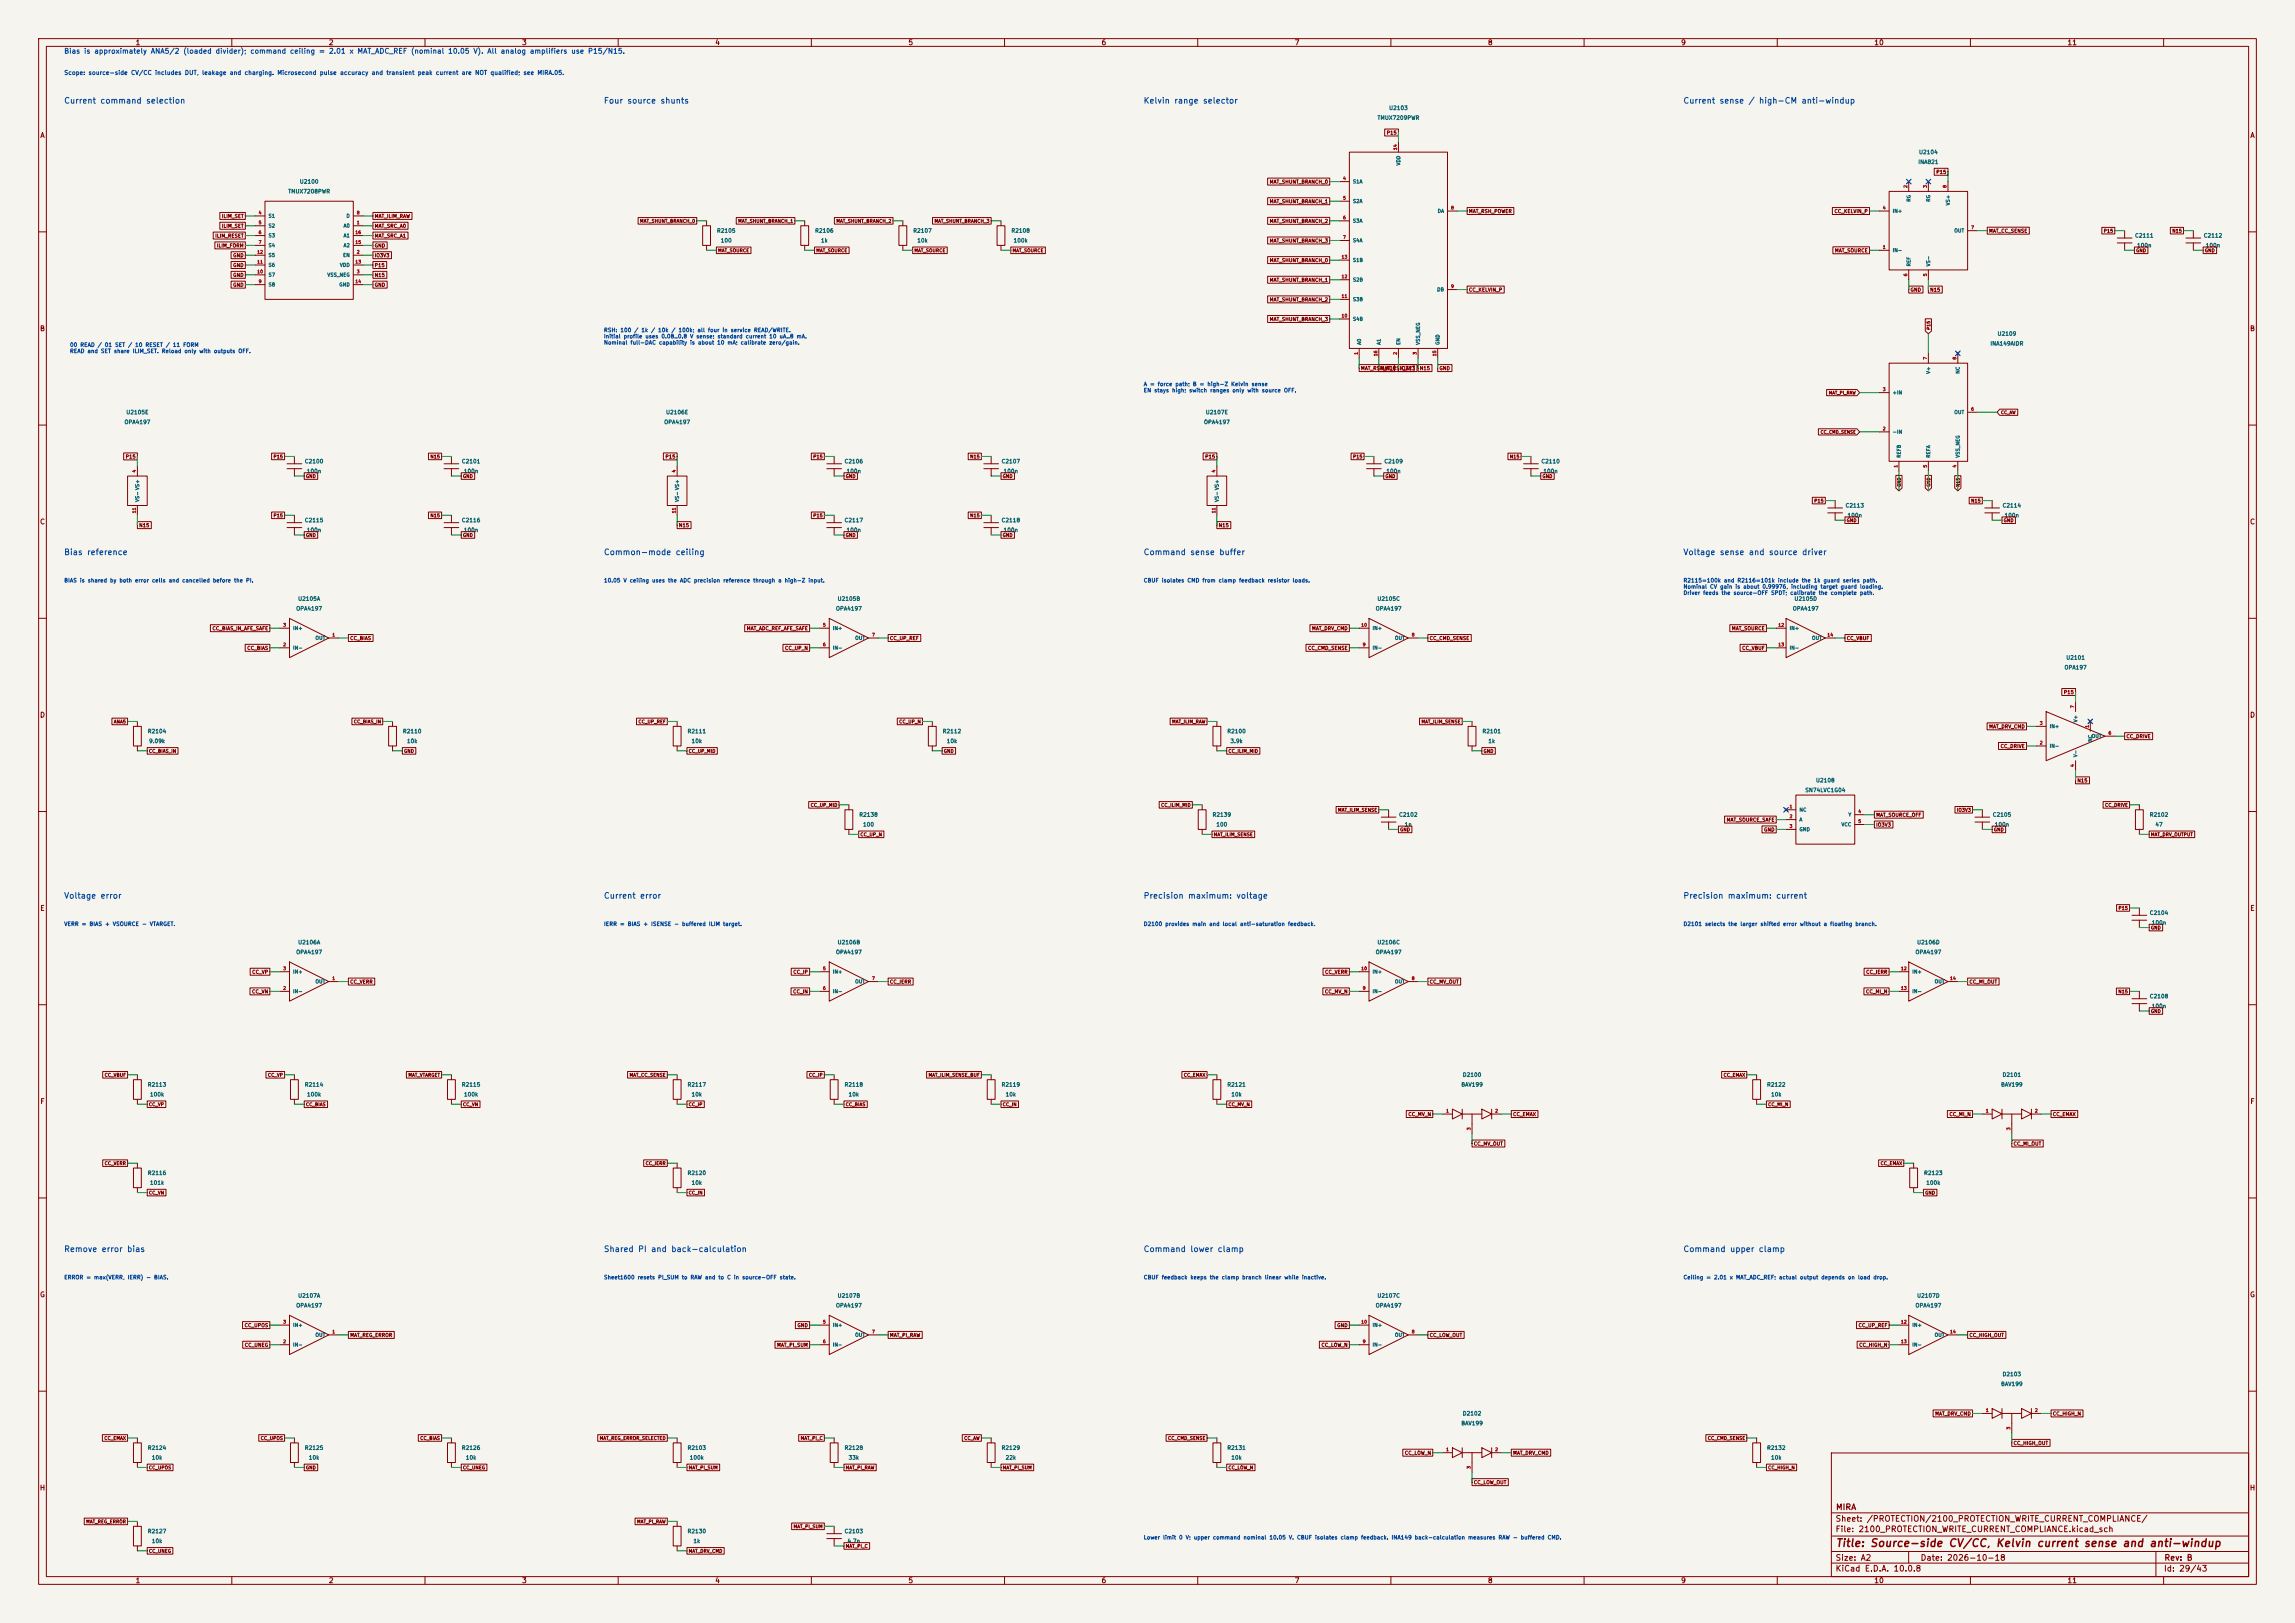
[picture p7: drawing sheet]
<svg xmlns="http://www.w3.org/2000/svg" width="594mm" height="420mm" viewBox="0 0 594 420" stroke-linecap="round" stroke-linejoin="round" font-family="sans-serif">
<defs><g id="words">
<text font-size="2" fill="#840000" x="475" y="400.8">Title: Source-side CV/CC, Kelvin current sense and anti-windup</text>
<g font-size="1.5" fill="#0046a0">
<text x="16.5" y="27.2">Current command selection</text>
<text x="156.2" y="27.2">Four source shunts</text>
<text x="295.9" y="27.2">Kelvin range selector</text>
<text x="435.6" y="27.2">Current sense / high-CM anti-windup</text>
<text x="16.5" y="144">Bias reference</text>
<text x="156.2" y="144">Common-mode ceiling</text>
<text x="295.9" y="144">Command sense buffer</text>
<text x="435.6" y="144">Voltage sense and source driver</text>
<text x="16.5" y="232.9">Voltage error</text>
<text x="156.2" y="232.9">Current error</text>
<text x="295.9" y="232.9">Precision maximum: voltage</text>
<text x="435.6" y="232.9">Precision maximum: current</text>
<text x="16.5" y="324.3">Remove error bias</text>
<text x="156.2" y="324.3">Shared PI and back-calculation</text>
<text x="295.9" y="324.3">Command lower clamp</text>
<text x="435.6" y="324.3">Command upper clamp</text>
</g>
<g font-size="1.5" fill="#840000">
<text x="475" y="394.1">Sheet: /PROTECTION/2100_PROTECTION_WRITE_CURRENT_COMPLIANCE/</text>
<text x="475.1" y="391.1">MIRA</text>
<text x="475" y="396.8">File: 2100_PROTECTION_WRITE_CURRENT_COMPLIANCE.kicad_sch</text>
<text x="475" y="407">KiCad E.D.A. 10.0.8</text>
<text x="475" y="404.2">Size: A2</text>
<text x="497" y="404.2">Date: 2026-10-18</text>
<text x="560" y="407">Id: 29/43</text>
<text x="560.1" y="404.2">Rev: B</text>
</g>
<g font-size="1.3" fill="#840000">
<text x="35" y="12">1</text>
<text x="85" y="12">2</text>
<text x="135" y="12">3</text>
<text x="185" y="12">4</text>
<text x="235" y="12">5</text>
<text x="285" y="12">6</text>
<text x="335" y="12">7</text>
<text x="385" y="12">8</text>
<text x="435" y="12">9</text>
<text x="485" y="12">10</text>
<text x="535" y="12">11</text>
<text x="10.3" y="36">A</text>
<text x="582.3" y="36">A</text>
<text x="10.2" y="86">B</text>
<text x="582.2" y="86">B</text>
<text x="10.2" y="136">C</text>
<text x="582.2" y="136">C</text>
<text x="10.2" y="186">D</text>
<text x="582.2" y="186">D</text>
<text x="10.3" y="236">E</text>
<text x="582.3" y="236">E</text>
<text x="10.3" y="286">F</text>
<text x="582.3" y="286">F</text>
<text x="10.2" y="336">G</text>
<text x="582.2" y="336">G</text>
<text x="10.2" y="386">H</text>
<text x="582.2" y="386">H</text>
<text x="35" y="410">1</text>
<text x="85" y="410">2</text>
<text x="135" y="410">3</text>
<text x="185" y="410">4</text>
<text x="235" y="410">5</text>
<text x="285" y="410">6</text>
<text x="335" y="410">7</text>
<text x="385" y="410">8</text>
<text x="435" y="410">9</text>
<text x="485" y="410">10</text>
<text x="535" y="410">11</text>
</g>
<text font-size="1.3" fill="#0046a0" x="16.5" y="14.2">Bias is approximately ANA5/2 (loaded divider); command ceiling = 2.01 x MAT_ADC_REF (nominal 10.05 V). All analog amplifiers use P15/N15.</text>
<text font-size="1.1" fill="#0046a0" x="16.5" y="19.6">Scope: source-side CV/CC includes DUT, leakage and charging. Microsecond pulse accuracy and transient peak current are NOT qualified; see MIRA.05.</text>
<g font-size="1" fill="#006464">
<text x="359.4" y="28.7">U2103</text>
<text x="356.4" y="31.2">TMUX7209PWR</text>
<text x="496.6" y="40.1">U2104</text>
<text x="77.5" y="47.7">U2100</text>
<text x="496.4" y="42.7">INA821</text>
<text x="74.5" y="50.3">TMUX7208PWR</text>
<text x="185.5" y="60.4">R2105</text>
<text x="186.4" y="63">100</text>
<text x="210.9" y="60.4">R2106</text>
<text x="212.4" y="63">1k</text>
<text x="236.3" y="60.4">R2107</text>
<text x="237.3" y="63">10k</text>
<text x="261.7" y="60.4">R2108</text>
<text x="262.2" y="63">100k</text>
<text x="552.5" y="61.7">C2111</text>
<text x="553" y="64.3">100n</text>
<text x="570.3" y="61.7">C2112</text>
<text x="570.8" y="64.3">100n</text>
<text x="515" y="89.7">INA149AIDR</text>
<text x="516.9" y="87.1">U2109</text>
<text x="32.6" y="107.4">U2105E</text>
<text x="172.3" y="107.4">U2106E</text>
<text x="312" y="107.4">U2107E</text>
<text x="32.1" y="110">OPA4197</text>
<text x="171.8" y="110">OPA4197</text>
<text x="311.5" y="110">OPA4197</text>
<text x="78.8" y="120.1">C2100</text>
<text x="79.3" y="122.7">100n</text>
<text x="119.4" y="120.1">C2101</text>
<text x="119.9" y="122.7">100n</text>
<text x="218.5" y="120.1">C2106</text>
<text x="219" y="122.7">100n</text>
<text x="259.1" y="120.1">C2107</text>
<text x="259.6" y="122.7">100n</text>
<text x="358.2" y="120.1">C2109</text>
<text x="358.7" y="122.7">100n</text>
<text x="398.8" y="120.1">C2110</text>
<text x="399.3" y="122.7">100n</text>
<text x="477.6" y="131.6">C2113</text>
<text x="518.2" y="131.6">C2114</text>
<text x="78.8" y="135.4">C2115</text>
<text x="79.3" y="137.9">100n</text>
<text x="119.4" y="135.4">C2116</text>
<text x="119.9" y="137.9">100n</text>
<text x="218.5" y="135.4">C2117</text>
<text x="219" y="137.9">100n</text>
<text x="259.1" y="135.4">C2118</text>
<text x="259.6" y="137.9">100n</text>
<text x="478.1" y="134.1">100n</text>
<text x="518.7" y="134.1">100n</text>
<text x="77.1" y="155.7">U2105A</text>
<text x="216.7" y="155.7">U2105B</text>
<text x="356.4" y="155.7">U2105C</text>
<text x="464.3" y="155.7">U2105D</text>
<text x="76.6" y="158.2">OPA4197</text>
<text x="216.3" y="158.2">OPA4197</text>
<text x="356" y="158.2">OPA4197</text>
<text x="463.9" y="158.2">OPA4197</text>
<text x="534.2" y="173.5">OPA197</text>
<text x="534.7" y="170.9">U2101</text>
<text x="38.1" y="190">R2104</text>
<text x="104.2" y="190">R2110</text>
<text x="177.8" y="190">R2111</text>
<text x="243.9" y="190">R2112</text>
<text x="317.5" y="190">R2100</text>
<text x="383.6" y="190">R2101</text>
<text x="38.5" y="192.5">9.09k</text>
<text x="105.2" y="192.5">10k</text>
<text x="178.9" y="192.5">10k</text>
<text x="244.9" y="192.5">10k</text>
<text x="318.3" y="192.5">3.9k</text>
<text x="385.1" y="192.5">1k</text>
<text x="469.9" y="202.7">U2108</text>
<text x="467.1" y="205.2">SN74LVC1G04</text>
<text x="222.3" y="211.6">R2138</text>
<text x="223.3" y="214.1">100</text>
<text x="313.7" y="211.6">R2139</text>
<text x="314.7" y="214.1">100</text>
<text x="362" y="211.6">C2102</text>
<text x="363.5" y="214.1">1n</text>
<text x="515.7" y="211.6">C2105</text>
<text x="516.2" y="214.1">100n</text>
<text x="556.3" y="211.6">R2102</text>
<text x="557.7" y="214.1">47</text>
<text x="556.3" y="237">C2104</text>
<text x="556.8" y="239.5">100n</text>
<text x="77.1" y="244.6">U2106A</text>
<text x="216.7" y="244.6">U2106B</text>
<text x="356.4" y="244.6">U2106C</text>
<text x="496.1" y="244.6">U2106D</text>
<text x="76.6" y="247.1">OPA4197</text>
<text x="216.3" y="247.1">OPA4197</text>
<text x="356" y="247.1">OPA4197</text>
<text x="495.7" y="247.1">OPA4197</text>
<text x="556.3" y="258.6">C2108</text>
<text x="556.8" y="261.1">100n</text>
<text x="38.1" y="281.4">R2113</text>
<text x="78.8" y="281.4">R2114</text>
<text x="119.4" y="281.4">R2115</text>
<text x="177.8" y="281.4">R2117</text>
<text x="218.5" y="281.4">R2118</text>
<text x="259.1" y="281.4">R2119</text>
<text x="317.5" y="281.4">R2121</text>
<text x="378.1" y="281.4">BAV199</text>
<text x="378.5" y="278.9">D2100</text>
<text x="457.2" y="281.4">R2122</text>
<text x="517.8" y="281.4">BAV199</text>
<text x="518.2" y="278.9">D2101</text>
<text x="38.7" y="284">100k</text>
<text x="79.3" y="284">100k</text>
<text x="120" y="284">100k</text>
<text x="178.9" y="284">10k</text>
<text x="219.5" y="284">10k</text>
<text x="260.2" y="284">10k</text>
<text x="318.6" y="284">10k</text>
<text x="458.3" y="284">10k</text>
<text x="38.1" y="304.3">R2116</text>
<text x="177.8" y="304.3">R2120</text>
<text x="497.9" y="304.3">R2123</text>
<text x="38.7" y="306.8">101k</text>
<text x="178.9" y="306.8">10k</text>
<text x="498.4" y="306.8">100k</text>
<text x="76.6" y="338.6">OPA4197</text>
<text x="77.1" y="336">U2107A</text>
<text x="216.3" y="338.6">OPA4197</text>
<text x="216.7" y="336">U2107B</text>
<text x="356" y="338.6">OPA4197</text>
<text x="356.4" y="336">U2107C</text>
<text x="495.7" y="338.6">OPA4197</text>
<text x="496.1" y="336">U2107D</text>
<text x="517.8" y="358.9">BAV199</text>
<text x="518.2" y="356.4">D2103</text>
<text x="378.1" y="369.1">BAV199</text>
<text x="378.5" y="366.5">D2102</text>
<text x="38.1" y="375.4">R2124</text>
<text x="39.2" y="377.9">10k</text>
<text x="78.8" y="375.4">R2125</text>
<text x="79.8" y="377.9">10k</text>
<text x="119.4" y="375.4">R2126</text>
<text x="120.5" y="377.9">10k</text>
<text x="177.8" y="375.4">R2103</text>
<text x="178.4" y="377.9">100k</text>
<text x="218.5" y="375.4">R2128</text>
<text x="219.5" y="377.9">33k</text>
<text x="259.1" y="375.4">R2129</text>
<text x="260.2" y="377.9">22k</text>
<text x="317.5" y="375.4">R2131</text>
<text x="318.6" y="377.9">10k</text>
<text x="457.2" y="375.4">R2132</text>
<text x="458.3" y="377.9">10k</text>
<text x="38.1" y="397">R2127</text>
<text x="39.2" y="399.5">10k</text>
<text x="177.8" y="397">R2130</text>
<text x="179.4" y="399.5">1k</text>
<text x="218.5" y="397">C2103</text>
<text x="219.2" y="399.5">4.7n</text>
</g>
<g font-size="1" fill="#0046a0">
<text x="18" y="90">00 READ / 01 SET / 10 RESET / 11 FORM</text>
<text x="156.2" y="86.2">RSH: 100 / 1k / 10k / 100k; all four in service READ/WRITE.</text>
<text x="156.2" y="87.8">Initial profile uses 0.08..0.8 V sense; standard current 10 uA..8 mA.</text>
<text x="156.2" y="89.4">Nominal full-DAC capability is about 10 mA; calibrate zero/gain.</text>
<text x="18" y="91.6">READ and SET share ILIM_SET. Reload only with outputs OFF.</text>
<text x="295.9" y="100.2">A = force path; B = high-Z Kelvin sense</text>
<text x="295.9" y="101.8">EN stays high; switch ranges only with source OFF.</text>
<text x="16.5" y="151">BIAS is shared by both error cells and cancelled before the PI.</text>
<text x="156.2" y="151">10.05 V ceiling uses the ADC precision reference through a high-Z input.</text>
<text x="295.9" y="151">CBUF isolates CMD from clamp feedback resistor loads.</text>
<text x="435.6" y="151">R2115=100k and R2116=101k include the 1k guard series path.</text>
<text x="435.6" y="152.6">Nominal CV gain is about 0.99976, including target guard loading.</text>
<text x="435.6" y="154.2">Driver feeds the source-OFF SPDT; calibrate the complete path.</text>
<text x="16.5" y="239.9">VERR = BIAS + VSOURCE - VTARGET.</text>
<text x="156.2" y="239.9">IERR = BIAS + ISENSE - buffered ILIM target.</text>
<text x="295.9" y="239.9">D2100 provides main and local anti-saturation feedback.</text>
<text x="435.6" y="239.9">D2101 selects the larger shifted error without a floating branch.</text>
<text x="16.5" y="331.3">ERROR = max(VERR, IERR) - BIAS.</text>
<text x="156.2" y="331.3">Sheet1600 resets PI_SUM to RAW and to C in source-OFF state.</text>
<text x="295.9" y="331.3">CBUF feedback keeps the clamp branch linear while inactive.</text>
<text x="435.6" y="331.3">Ceiling = 2.01 x MAT_ADC_REF; actual output depends on load drop.</text>
<text x="295.9" y="398.6">Lower limit 0 V; upper command nominal 10.05 V. CBUF isolates clamp feedback. INA149 back-calculation measures RAW - buffered CMD.</text>
</g>
<g font-size=".9" fill="#840000">
<text x="358.8" y="35">P15</text>
<text x="328.5" y="47.7">MAT_SHUNT_BRANCH_0</text>
<text x="501" y="45.2">P15</text>
<text x="328.5" y="52.8">MAT_SHUNT_BRANCH_1</text>
<text x="57.3" y="56.6">ILIM_SET</text>
<text x="57.3" y="59.2">ILIM_SET</text>
<text x="96.9" y="56.6">MAT_ILIM_RAW</text>
<text x="96.9" y="59.2">MAT_SRC_A0</text>
<text x="165.5" y="57.9">MAT_SHUNT_BRANCH_0</text>
<text x="190.9" y="57.9">MAT_SHUNT_BRANCH_1</text>
<text x="216.3" y="57.9">MAT_SHUNT_BRANCH_2</text>
<text x="241.7" y="57.9">MAT_SHUNT_BRANCH_3</text>
<text x="328.5" y="57.9">MAT_SHUNT_BRANCH_2</text>
<text x="380.1" y="55.4">MAT_RSH_POWER</text>
<text x="474.7" y="55.4">CC_KELVIN_P</text>
<text x="55.6" y="61.7">ILIM_RESET</text>
<text x="56" y="64.2">ILIM_FORM</text>
<text x="96.9" y="64.2">GND</text>
<text x="96.9" y="61.7">MAT_SRC_A1</text>
<text x="185.8" y="65.5">MAT_SOURCE</text>
<text x="211.2" y="65.5">MAT_SOURCE</text>
<text x="236.6" y="65.5">MAT_SOURCE</text>
<text x="262" y="65.5">MAT_SOURCE</text>
<text x="328.5" y="63">MAT_SHUNT_BRANCH_3</text>
<text x="474.8" y="65.5">MAT_SOURCE</text>
<text x="514.7" y="60.4">MAT_CC_SENSE</text>
<text x="544.4" y="60.4">P15</text>
<text x="552.8" y="65.5">GND</text>
<text x="562.1" y="60.4">N15</text>
<text x="570.6" y="65.5">GND</text>
<text x="60.2" y="69.3">GND</text>
<text x="60.2" y="71.9">GND</text>
<text x="60.2" y="66.8">GND</text>
<text x="96.9" y="71.9">N15</text>
<text x="96.9" y="69.3">P15</text>
<text x="96.9" y="66.8">IO3V3</text>
<text x="328.5" y="68.1">MAT_SHUNT_BRANCH_0</text>
<text x="60.2" y="74.4">GND</text>
<text x="96.9" y="74.4">GND</text>
<text x="328.5" y="73.1">MAT_SHUNT_BRANCH_1</text>
<text x="380.1" y="75.7">CC_KELVIN_P</text>
<text x="494.4" y="75.7">GND</text>
<text x="499.5" y="75.7">N15</text>
<text x="328.5" y="78.2">MAT_SHUNT_BRANCH_2</text>
<text x="328.5" y="83.3">MAT_SHUNT_BRANCH_3</text>
<text x="352.1" y="96">MAT_RSH_A0</text>
<text x="357.2" y="96">MAT_RSH_A1</text>
<text x="362.3" y="96">IO3V3</text>
<text x="367.4" y="96">N15</text>
<text x="372.5" y="96">GND</text>
<text x="32.4" y="118.9">P15</text>
<text x="70.7" y="118.8">P15</text>
<text x="111.3" y="118.8">N15</text>
<text x="172.1" y="118.9">P15</text>
<text x="210.4" y="118.8">P15</text>
<text x="251" y="118.8">N15</text>
<text x="311.8" y="118.9">P15</text>
<text x="350.1" y="118.8">P15</text>
<text x="390.7" y="118.8">N15</text>
<text x="79.1" y="123.9">GND</text>
<text x="119.7" y="123.9">GND</text>
<text x="218.8" y="123.9">GND</text>
<text x="259.4" y="123.9">GND</text>
<text x="358.5" y="123.9">GND</text>
<text x="399.1" y="123.9">GND</text>
<text x="469.5" y="130.2">P15</text>
<text x="510.1" y="130.2">N15</text>
<text x="35.9" y="136.6">N15</text>
<text x="70.7" y="134.1">P15</text>
<text x="111.3" y="134.1">N15</text>
<text x="175.6" y="136.6">N15</text>
<text x="210.4" y="134.1">P15</text>
<text x="251" y="134.1">N15</text>
<text x="315.3" y="136.6">N15</text>
<text x="477.9" y="135.3">GND</text>
<text x="518.5" y="135.3">GND</text>
<text x="79.1" y="139.1">GND</text>
<text x="119.7" y="139.1">GND</text>
<text x="218.8" y="139.1">GND</text>
<text x="259.4" y="139.1">GND</text>
<text x="54.9" y="163.3">CC_BIAS_IN_AFE_SAFE</text>
<text x="90.5" y="165.8">CC_BIAS</text>
<text x="193.2" y="163.3">MAT_ADC_REF_AFE_SAFE</text>
<text x="230.2" y="165.8">CC_UP_REF</text>
<text x="339.5" y="163.3">MAT_DRV_CMD</text>
<text x="369.9" y="165.8">CC_CMD_SENSE</text>
<text x="448.1" y="163.3">MAT_SOURCE</text>
<text x="477.9" y="165.8">CC_VBUF</text>
<text x="63.9" y="168.4">CC_BIAS</text>
<text x="203.1" y="168.4">CC_UP_N</text>
<text x="338.4" y="168.4">CC_CMD_SENSE</text>
<text x="450.8" y="168.4">CC_VBUF</text>
<text x="534.1" y="179.8">P15</text>
<text x="29.4" y="187.4">ANA5</text>
<text x="91.5" y="187.4">CC_BIAS_IN</text>
<text x="165.1" y="187.4">CC_UP_REF</text>
<text x="232.6" y="187.4">CC_UP_N</text>
<text x="303.3" y="187.4">MAT_ILIM_RAW</text>
<text x="367.8" y="187.4">MAT_ILIM_SENSE</text>
<text x="514.7" y="188.7">MAT_DRV_CMD</text>
<text x="550.3" y="191.2">CC_DRIVE</text>
<text x="38.4" y="195">CC_BIAS_IN</text>
<text x="104.5" y="195">GND</text>
<text x="178.1" y="195">CC_UP_MID</text>
<text x="244.2" y="195">GND</text>
<text x="317.8" y="195">CC_ILIM_MID</text>
<text x="383.9" y="195">GND</text>
<text x="517.7" y="193.8">CC_DRIVE</text>
<text x="537.6" y="202.7">N15</text>
<text x="209.7" y="209">CC_UP_MID</text>
<text x="300.4" y="209">CC_ILIM_MID</text>
<text x="544.7" y="209">CC_DRIVE</text>
<text x="346.2" y="210.3">MAT_ILIM_SENSE</text>
<text x="362.3" y="215.3">GND</text>
<text x="446.8" y="212.8">MAT_SOURCE_SAFE</text>
<text x="456.5" y="215.4">GND</text>
<text x="485.5" y="214.1">IO3V3</text>
<text x="485.5" y="211.6">MAT_SOURCE_OFF</text>
<text x="506.4" y="210.3">IO3V3</text>
<text x="516" y="215.3">GND</text>
<text x="222.6" y="216.6">CC_UP_N</text>
<text x="314" y="216.6">MAT_ILIM_SENSE</text>
<text x="556.6" y="216.6">MAT_DRV_OUTPUT</text>
<text x="548.2" y="235.7">P15</text>
<text x="556.6" y="240.7">GND</text>
<text x="65.1" y="257.3">CC_VN</text>
<text x="65.2" y="252.2">CC_VP</text>
<text x="90.5" y="254.7">CC_VERR</text>
<text x="205.2" y="257.3">CC_IN</text>
<text x="205.2" y="252.2">CC_IP</text>
<text x="230.2" y="254.7">CC_IERR</text>
<text x="342.8" y="257.3">CC_MV_N</text>
<text x="342.9" y="252.2">CC_VERR</text>
<text x="369.9" y="254.7">CC_MV_OUT</text>
<text x="482.9" y="257.3">CC_MI_N</text>
<text x="482.9" y="252.2">CC_IERR</text>
<text x="509.6" y="254.7">CC_MI_OUT</text>
<text x="548.2" y="257.2">N15</text>
<text x="556.6" y="262.3">GND</text>
<text x="27" y="278.8">CC_VBUF</text>
<text x="69.2" y="278.8">CC_VP</text>
<text x="105.6" y="278.8">MAT_VTARGET</text>
<text x="162.8" y="278.8">MAT_CC_SENSE</text>
<text x="209.3" y="278.8">CC_IP</text>
<text x="240.2" y="278.8">MAT_ILIM_SENSE_BUF</text>
<text x="306.3" y="278.8">CC_EMAX</text>
<text x="446" y="278.8">CC_EMAX</text>
<text x="38.4" y="286.5">CC_VP</text>
<text x="79.1" y="286.5">CC_BIAS</text>
<text x="119.7" y="286.5">CC_VN</text>
<text x="178.1" y="286.5">CC_IP</text>
<text x="218.8" y="286.5">CC_BIAS</text>
<text x="259.4" y="286.5">CC_IN</text>
<text x="317.8" y="286.5">CC_MV_N</text>
<text x="457.5" y="286.5">CC_MI_N</text>
<text x="364.4" y="289">CC_MV_N</text>
<text x="391.5" y="289">CC_EMAX</text>
<text x="504.4" y="289">CC_MI_N</text>
<text x="531.2" y="289">CC_EMAX</text>
<text x="381.3" y="296.7">CC_MV_OUT</text>
<text x="521" y="296.7">CC_MI_OUT</text>
<text x="27" y="301.7">CC_VERR</text>
<text x="167" y="301.7">CC_IERR</text>
<text x="486.6" y="301.7">CC_EMAX</text>
<text x="38.4" y="309.3">CC_VN</text>
<text x="178.1" y="309.3">CC_IN</text>
<text x="498.2" y="309.3">GND</text>
<text x="63.2" y="343.6">CC_UPOS</text>
<text x="90.5" y="346.2">MAT_REG_ERROR</text>
<text x="206.3" y="343.6">GND</text>
<text x="230.2" y="346.2">MAT_PI_RAW</text>
<text x="346" y="343.6">GND</text>
<text x="369.9" y="346.2">CC_LOW_OUT</text>
<text x="480.9" y="343.6">CC_UP_REF</text>
<text x="509.6" y="346.2">CC_HIGH_OUT</text>
<text x="63.2" y="348.7">CC_UNEG</text>
<text x="201" y="348.7">MAT_PI_SUM</text>
<text x="341.9" y="348.7">CC_LOW_N</text>
<text x="481.1" y="348.7">CC_HIGH_N</text>
<text x="500.8" y="366.5">MAT_DRV_CMD</text>
<text x="531.2" y="366.5">CC_HIGH_N</text>
<text x="26.9" y="372.8">CC_EMAX</text>
<text x="67.4" y="372.8">CC_UPOS</text>
<text x="108.7" y="372.8">CC_BIAS</text>
<text x="155.1" y="372.8">MAT_REG_ERROR_SELECTED</text>
<text x="207.1" y="372.8">MAT_PI_C</text>
<text x="249.4" y="372.8">CC_AW</text>
<text x="302.2" y="372.8">CC_CMD_SENSE</text>
<text x="363.5" y="376.7">CC_LOW_N</text>
<text x="391.5" y="376.7">MAT_DRV_CMD</text>
<text x="441.9" y="372.8">CC_CMD_SENSE</text>
<text x="521" y="374.1">CC_HIGH_OUT</text>
<text x="38.4" y="380.4">CC_UPOS</text>
<text x="79.1" y="380.4">GND</text>
<text x="119.7" y="380.4">CC_UNEG</text>
<text x="178.1" y="380.4">MAT_PI_SUM</text>
<text x="218.8" y="380.4">MAT_PI_RAW</text>
<text x="259.4" y="380.4">MAT_PI_SUM</text>
<text x="317.8" y="380.4">CC_LOW_N</text>
<text x="457.5" y="380.4">CC_HIGH_N</text>
<text x="381.3" y="384.3">CC_LOW_OUT</text>
<text x="22.2" y="394.4">MAT_REG_ERROR</text>
<text x="164.8" y="394.4">MAT_PI_RAW</text>
<text x="205.3" y="395.7">MAT_PI_SUM</text>
<text x="218.8" y="400.8">MAT_PI_C</text>
<text x="38.4" y="402">CC_UNEG</text>
<text x="178.1" y="402">MAT_DRV_CMD</text>
</g>
<g font-size=".9" fill="#006464">
<text x="350.1" y="47.7">S1A</text>
<text x="362.6" y="42.9" transform="rotate(-90 362.6 42.9)">VDD</text>
<text x="350.1" y="52.8">S2A</text>
<text x="494.7" y="52.3" transform="rotate(-90 494.7 52.3)">RG</text>
<text x="499.8" y="52.3" transform="rotate(-90 499.8 52.3)">RG</text>
<text x="504.9" y="53.3" transform="rotate(-90 504.9 53.3)">VS+</text>
<text x="69.4" y="56.6">S1</text>
<text x="69.4" y="59.1">S2</text>
<text x="88.8" y="59.1">A0</text>
<text x="89.5" y="56.6">D</text>
<text x="350.1" y="57.8">S3A</text>
<text x="372" y="55.3">DA</text>
<text x="489.8" y="55.3">IN+</text>
<text x="69.4" y="61.6">S3</text>
<text x="69.4" y="64.2">S4</text>
<text x="88.8" y="64.2">A2</text>
<text x="88.8" y="61.6">A1</text>
<text x="350.1" y="62.9">S4A</text>
<text x="489.8" y="65.5">IN-</text>
<text x="505.7" y="60.4">OUT</text>
<text x="69.4" y="71.8">S7</text>
<text x="69.4" y="69.3">S6</text>
<text x="69.4" y="66.7">S5</text>
<text x="84.6" y="71.8">VSS_NEG</text>
<text x="87.9" y="69.3">VDD</text>
<text x="88.7" y="66.7">EN</text>
<text x="350.1" y="68">S1B</text>
<text x="494.7" y="69" transform="rotate(-90 494.7 69)">REF</text>
<text x="499.8" y="69" transform="rotate(-90 499.8 69)">VS-</text>
<text x="69.4" y="74.3">S8</text>
<text x="87.7" y="74.3">GND</text>
<text x="350.1" y="73.1">S2B</text>
<text x="371.9" y="75.6">DB</text>
<text x="350.1" y="83.2">S4B</text>
<text x="350.1" y="78.2">S3B</text>
<text x="352.5" y="89.4" transform="rotate(-90 352.5 89.4)">A0</text>
<text x="357.6" y="89.4" transform="rotate(-90 357.6 89.4)">A1</text>
<text x="362.6" y="89.4" transform="rotate(-90 362.6 89.4)">EN</text>
<text x="367.7" y="89.4" transform="rotate(-90 367.7 89.4)">VSS_NEG</text>
<text x="372.8" y="89.4" transform="rotate(-90 372.8 89.4)">GND</text>
<text x="499.8" y="96.9" transform="rotate(-90 499.8 96.9)">V+</text>
<text x="507.4" y="96.8" transform="rotate(-90 507.4 96.8)">NC</text>
<text x="489.8" y="102.3">+IN</text>
<text x="505.7" y="107.4">OUT</text>
<text x="489.8" y="112.4">-IN</text>
<text x="492.2" y="118.6" transform="rotate(-90 492.2 118.6)">REFB</text>
<text x="499.8" y="118.6" transform="rotate(-90 499.8 118.6)">REFA</text>
<text x="507.4" y="118.6" transform="rotate(-90 507.4 118.6)">VSS_NEG</text>
<text x="36.2" y="130" transform="rotate(-90 36.2 130)">VS- VS+</text>
<text x="175.9" y="130" transform="rotate(-90 175.9 130)">VS- VS+</text>
<text x="315.6" y="130" transform="rotate(-90 315.6 130)">VS- VS+</text>
<text x="75.7" y="163.2">IN+</text>
<text x="81.5" y="165.8">OUT</text>
<text x="215.4" y="163.2">IN+</text>
<text x="221.2" y="165.8">OUT</text>
<text x="355.1" y="163.2">IN+</text>
<text x="360.9" y="165.8">OUT</text>
<text x="463.1" y="163.2">IN+</text>
<text x="468.9" y="165.8">OUT</text>
<text x="75.7" y="168.3">IN-</text>
<text x="215.4" y="168.3">IN-</text>
<text x="355.1" y="168.3">IN-</text>
<text x="463.1" y="168.3">IN-</text>
<text x="530.4" y="188.6">IN+</text>
<text x="537.9" y="187" transform="rotate(-90 537.9 187)">V+</text>
<text x="541.3" y="191.2">OUT</text>
<text x="530.4" y="193.7">IN-</text>
<text x="537.9" y="196" transform="rotate(-90 537.9 196)">V-</text>
<text x="541.7" y="192.1" transform="rotate(-90 541.7 192.1)">NC</text>
<text x="465.6" y="210.2">NC</text>
<text x="465.6" y="212.8">A</text>
<text x="465.6" y="215.3">GND</text>
<text x="476.5" y="214">VCC</text>
<text x="478.3" y="211.5">Y</text>
<text x="75.7" y="257.2">IN-</text>
<text x="75.7" y="252.1">IN+</text>
<text x="81.5" y="254.7">OUT</text>
<text x="215.4" y="252.1">IN+</text>
<text x="215.4" y="257.2">IN-</text>
<text x="221.2" y="254.7">OUT</text>
<text x="355.1" y="257.2">IN-</text>
<text x="355.1" y="252.1">IN+</text>
<text x="360.9" y="254.7">OUT</text>
<text x="494.8" y="252.1">IN+</text>
<text x="494.8" y="257.2">IN-</text>
<text x="500.6" y="254.7">OUT</text>
<text x="75.7" y="343.6">IN+</text>
<text x="81.5" y="346.1">OUT</text>
<text x="215.4" y="343.6">IN+</text>
<text x="221.2" y="346.1">OUT</text>
<text x="355.1" y="343.6">IN+</text>
<text x="360.9" y="346.1">OUT</text>
<text x="494.8" y="343.6">IN+</text>
<text x="500.6" y="346.1">OUT</text>
<text x="75.7" y="348.7">IN-</text>
<text x="215.4" y="348.7">IN-</text>
<text x="355.1" y="348.7">IN-</text>
<text x="494.8" y="348.7">IN-</text>
</g>
<g font-size=".8" fill="#a90000">
<text x="361.7" y="38.9" transform="rotate(-90 361.7 38.9)">14</text>
<text x="347.5" y="46.8">4</text>
<text x="347.5" y="51.9">5</text>
<text x="493.8" y="48.7" transform="rotate(-90 493.8 48.7)">2</text>
<text x="498.9" y="48.7" transform="rotate(-90 498.9 48.7)">3</text>
<text x="504" y="48.7" transform="rotate(-90 504 48.7)">8</text>
<text x="66.8" y="55.7">4</text>
<text x="66.8" y="58.2">5</text>
<text x="92.2" y="58.2">1</text>
<text x="92.2" y="55.7">8</text>
<text x="347.5" y="56.9">6</text>
<text x="375.5" y="54.4">8</text>
<text x="487.2" y="54.4">4</text>
<text x="510.1" y="59.5">7</text>
<text x="66.5" y="65.8">12</text>
<text x="66.8" y="60.7">6</text>
<text x="66.8" y="63.3">7</text>
<text x="91.9" y="63.3">15</text>
<text x="91.9" y="60.7">16</text>
<text x="92.2" y="65.8">2</text>
<text x="347.5" y="62">7</text>
<text x="487.2" y="64.6">1</text>
<text x="66.5" y="70.9">10</text>
<text x="66.5" y="68.4">11</text>
<text x="91.9" y="68.4">13</text>
<text x="92.2" y="70.9">3</text>
<text x="347.1" y="67.1">13</text>
<text x="493.8" y="71.6" transform="rotate(-90 493.8 71.6)">6</text>
<text x="498.9" y="71.6" transform="rotate(-90 498.9 71.6)">5</text>
<text x="66.8" y="73.4">9</text>
<text x="91.9" y="73.4">14</text>
<text x="347.1" y="77.3">11</text>
<text x="347.1" y="72.2">12</text>
<text x="375.5" y="74.7">9</text>
<text x="347.1" y="82.3">10</text>
<text x="351.6" y="91.9" transform="rotate(-90 351.6 91.9)">1</text>
<text x="356.7" y="92.3" transform="rotate(-90 356.7 92.3)">16</text>
<text x="361.7" y="91.9" transform="rotate(-90 361.7 91.9)">2</text>
<text x="366.8" y="91.9" transform="rotate(-90 366.8 91.9)">3</text>
<text x="371.9" y="92.3" transform="rotate(-90 371.9 92.3)">15</text>
<text x="498.9" y="93.2" transform="rotate(-90 498.9 93.2)">7</text>
<text x="506.5" y="93.2" transform="rotate(-90 506.5 93.2)">8</text>
<text x="487.2" y="101.4">3</text>
<text x="510.1" y="106.5">6</text>
<text x="487.2" y="111.5">2</text>
<text x="35.3" y="122.4" transform="rotate(-90 35.3 122.4)">4</text>
<text x="175" y="122.4" transform="rotate(-90 175 122.4)">4</text>
<text x="314.7" y="122.4" transform="rotate(-90 314.7 122.4)">4</text>
<text x="491.3" y="121.1" transform="rotate(-90 491.3 121.1)">1</text>
<text x="498.9" y="121.1" transform="rotate(-90 498.9 121.1)">5</text>
<text x="506.5" y="121.1" transform="rotate(-90 506.5 121.1)">4</text>
<text x="35.3" y="132.9" transform="rotate(-90 35.3 132.9)">11</text>
<text x="175" y="132.9" transform="rotate(-90 175 132.9)">11</text>
<text x="314.7" y="132.9" transform="rotate(-90 314.7 132.9)">11</text>
<text x="73.2" y="167.4">2</text>
<text x="73.2" y="162.3">3</text>
<text x="85.9" y="164.9">1</text>
<text x="212.9" y="162.3">5</text>
<text x="212.9" y="167.4">6</text>
<text x="225.6" y="164.9">7</text>
<text x="352.2" y="162.3">10</text>
<text x="352.6" y="167.4">9</text>
<text x="365.3" y="164.9">8</text>
<text x="460.2" y="162.3">12</text>
<text x="460.2" y="167.4">13</text>
<text x="472.9" y="164.9">14</text>
<text x="537" y="183.3" transform="rotate(-90 537 183.3)">7</text>
<text x="527.9" y="187.7">3</text>
<text x="540.8" y="188.4" transform="rotate(-90 540.8 188.4)">1</text>
<text x="545.6" y="190.3">6</text>
<text x="527.9" y="192.8">2</text>
<text x="537" y="198.6" transform="rotate(-90 537 198.6)">4</text>
<text x="463.1" y="209.3">1</text>
<text x="463.1" y="211.9">2</text>
<text x="463.1" y="214.4">3</text>
<text x="480.9" y="210.6">4</text>
<text x="480.9" y="213.1">5</text>
<text x="73.2" y="251.2">3</text>
<text x="212.9" y="251.2">5</text>
<text x="352.2" y="251.2">10</text>
<text x="491.9" y="251.2">12</text>
<text x="73.2" y="256.3">2</text>
<text x="85.9" y="253.8">1</text>
<text x="212.9" y="256.3">6</text>
<text x="225.6" y="253.8">7</text>
<text x="352.6" y="256.3">9</text>
<text x="365.3" y="253.8">8</text>
<text x="491.9" y="256.3">13</text>
<text x="504.6" y="253.8">14</text>
<text x="374.2" y="288.1">1</text>
<text x="380.8" y="292.6" transform="rotate(-90 380.8 292.6)">3</text>
<text x="386.9" y="288.1">2</text>
<text x="513.9" y="288.1">1</text>
<text x="520.5" y="292.6" transform="rotate(-90 520.5 292.6)">3</text>
<text x="526.6" y="288.1">2</text>
<text x="73.2" y="347.8">2</text>
<text x="73.2" y="342.7">3</text>
<text x="85.9" y="345.2">1</text>
<text x="212.9" y="342.7">5</text>
<text x="212.9" y="347.8">6</text>
<text x="225.6" y="345.2">7</text>
<text x="352.2" y="342.7">10</text>
<text x="352.6" y="347.8">9</text>
<text x="365.3" y="345.2">8</text>
<text x="491.9" y="342.7">12</text>
<text x="491.9" y="347.8">13</text>
<text x="504.6" y="345.2">14</text>
<text x="513.9" y="365.5">1</text>
<text x="526.6" y="365.5">2</text>
<text x="520.5" y="370" transform="rotate(-90 520.5 370)">3</text>
<text x="374.2" y="375.7">1</text>
<text x="386.9" y="375.7">2</text>
<text x="380.8" y="380.2" transform="rotate(-90 380.8 380.2)">3</text>
</g>
<g font-size=".8" fill="#840000">
<text x="499.8" y="85.4" transform="rotate(-90 499.8 85.4)">P15</text>
<text x="473.2" y="102.3">MAT_PI_RAW</text>
<text x="517.8" y="107.3">CC_AW</text>
<text x="471.1" y="112.4">CC_CMD_SENSE</text>
<text x="492.2" y="126.1" transform="rotate(-90 492.2 126.1)">GND</text>
<text x="499.8" y="126.1" transform="rotate(-90 499.8 126.1)">GND</text>
<text x="507.4" y="126.1" transform="rotate(-90 507.4 126.1)">N15</text>
</g>
</g></defs>
<path d="M0 0h594v420h-594z" fill="#f5f4ef" stroke="#f5f4ef" stroke-width=".26"/>
<g fill="none" stroke="#840000" stroke-width=".26">
<path d="M10 10h574v400h-574zM12 12h570v396h-570zM60 10v2M110 10v2M160 10v2M210 10v2M260 10v2M310 10v2M360 10v2M410 10v2M460 10v2M510 10v2"/>
<path d="M560 10v2M349.2 39.4h25.4v50.8h-25.4zM358.4 33.4h3.5v1.8h-3.5zM361.9 36.8v2.6M56.9 55h6.6v1.8h-6.6zM56.9 57.5h6.6v1.8h-6.6zM66 58.4h2.6M66 55.9h2.6M68.6 52.1h22.8v25.4h-22.8zM91.4 58.4h2.6M91.4 55.9h2.6M96.5 55h10.1v1.8h-10.1z"/>
<path d="M96.5 57.5h9.1v1.8h-9.1zM165.2 56.3h15.1v1.7h-15.1zM181.9 58.4h2v5.1h-2zM182.9 57.2v1.2M190.6 56.3h15.1v1.7h-15.1zM207.3 58.4h2v5.1h-2zM208.3 57.2v1.2M216 56.3h15.1v1.7h-15.1zM232.7 58.4h2v5.1h-2zM233.7 57.2v1.2M241.4 56.3h15.1v1.7h-15.1zM258.1 58.4h2v5.1h-2z"/>
<path d="M259.1 57.2v1.2M328.1 56.2h16.1v1.9h-16.1zM328.1 51.2h16.1v1.8h-16.1zM328.1 46.1h16.1v1.8h-16.1zM346.7 47h2.5M346.7 52.1h2.5M346.7 57.2h2.5M374.6 54.6h2.6M379.7 53.7h12.1v1.8h-12.1zM474.3 53.7h9.6v1.8h-9.6zM486.4 54.6h2.5M488.9 49.5h20.4v20.4h-20.4z"/>
<path d="M494 47v2.5M499.1 47v2.5M500.6 43.5h3.6v1.9h-3.6zM504.2 47v2.5M509.3 59.7h2.5M514.3 58.8h10.9v1.8h-10.9zM544 58.8h3.4v1.7h-3.4zM549.9 59.7v1.9M561.7 58.8h3.4v1.7h-3.4zM567.7 59.7v1.9M10 60h2M55.2 60.1h8.3v1.8h-8.3z"/>
<path d="M55.6 62.6h7.9v1.8h-7.9zM59.8 67.7h3.7v1.8h-3.7zM59.8 70.2h3.7v1.8h-3.7zM59.8 72.8h3.7v1.8h-3.7zM59.8 65.1h3.7v1.8h-3.7zM66 66h2.6M66 71.1h2.6M66 61h2.6M66 63.5h2.6M66 73.7h2.6M66 68.6h2.6M91.4 66h2.6"/>
<path d="M91.4 71.1h2.6M91.4 61h2.6M91.4 63.5h2.6M91.4 73.7h2.6M91.4 68.6h2.6M96.5 70.2h3.6v1.8h-3.6zM96.5 67.7h3.6v1.8h-3.6zM96.5 65.1h4.8v1.8h-4.8zM96.5 72.8h3.7v1.8h-3.7zM96.5 62.6h3.7v1.8h-3.7zM96.5 60.1h9.1v1.8h-9.1zM182.9 63.5v1.3"/>
<path d="M185.4 63.9h9v1.7h-9zM208.3 63.5v1.3M210.8 63.9h9v1.7h-9zM233.7 63.5v1.3M236.2 63.9h9v1.7h-9zM259.1 63.5v1.3M261.6 63.9h9v1.7h-9zM328.1 61.3h16.1v1.8h-16.1zM328.1 76.6h16.1v1.8h-16.1zM328.1 71.5h16.1v1.8h-16.1zM328.1 66.4h16.1v1.8h-16.1zM346.7 62.2h2.5"/>
<path d="M346.7 77.5h2.5M346.7 72.4h2.5M346.7 67.3h2.5M374.6 74.9h2.6M379.7 74h9.6v1.8h-9.6zM474.4 63.9h9.5v1.8h-9.5zM486.4 64.8h2.5M494 74h3.7v1.8h-3.7zM494 69.9v2.5M499.1 74h3.6v1.8h-3.6zM499.1 69.9v2.5M548 61.6h3.8"/>
<path d="M548 62.9h3.8M549.9 62.9v1.9M552.4 63.9h3.5v1.7h-3.5zM565.8 61.6h3.8M565.8 62.9h3.8M567.7 62.9v1.9M570.2 63.9h3.5v1.7h-3.5zM582 60h2M328.1 81.6h16.1v1.9h-16.1zM346.7 82.6h2.5M351.8 94.3h9.1v1.9h-9.1zM351.8 90.2v2.5"/>
<path d="M356.9 94.3h9.1v1.9h-9.1zM356.9 90.2v2.5M361.9 94.3h4.9v1.9h-4.9zM361.9 90.2v2.5M367 94.3h3.6v1.9h-3.6zM367 90.2v2.5M372.1 94.3h3.7v1.9h-3.7zM372.1 90.2v2.5M488.9 94h20.4v25.4h-20.4zM498.3 82.5h1.6v3.2l-.8 .7-.8-.7zM499.1 91.4v2.6M506.3 91.1l.8 .7"/>
<path d="M506.7 91.4v2.6M507.1 91.1l-.8 .7M10 110h2M32 117.2h3.6v1.8h-3.6zM70.3 117.3h3.4v1.7h-3.4zM76.2 118.1v1.9M110.9 117.3h3.4v1.7h-3.4zM116.8 118.1v1.9M171.7 117.2h3.6v1.8h-3.6zM210 117.3h3.4v1.7h-3.4zM215.9 118.1v1.9M250.6 117.3h3.4v1.7h-3.4z"/>
<path d="M256.5 118.1v1.9M311.4 117.2h3.6v1.8h-3.6zM349.7 117.3h3.4v1.7h-3.4zM355.6 118.1v1.9M390.3 117.3h3.4v1.7h-3.4zM396.2 118.1v1.9M470.6 111h10l.7 .8-.7 .8h-10zM472.8 100.8h7.8l.7 .8-.7 .8h-7.8zM486.4 111.8h2.5M486.4 101.6h2.5M491.5 119.4v2.5M499.1 119.4v2.5"/>
<path d="M506.7 119.4v2.5M509.3 106.7h2.5M517.6 105.9h4.6v1.6h-4.6l-.7-.8zM582 110h2M33 123.2h5.1v7.6h-5.1zM35.6 135h3.6v1.8h-3.6zM35.6 120.7v2.5M35.6 130.8v2.6M70.3 132.5h3.4v1.7h-3.4zM74.3 120h3.8M74.3 121.3h3.8M74.3 135.3h3.8"/>
<path d="M74.3 136.5h3.8M76.2 121.3v1.9M76.2 133.4v1.9M76.2 136.5v1.9M78.7 137.6h3.5v1.7h-3.5zM78.7 122.3h3.5v1.7h-3.5zM110.9 132.5h3.4v1.7h-3.4zM114.9 120h3.8M114.9 121.3h3.8M114.9 135.3h3.8M114.9 136.5h3.8M116.8 121.3v1.9"/>
<path d="M116.8 133.4v1.9M116.8 136.5v1.9M119.4 122.3h3.5v1.7h-3.5zM119.4 137.6h3.5v1.7h-3.5zM172.7 123.2h5.1v7.6h-5.1zM175.3 135h3.6v1.8h-3.6zM175.3 120.7v2.5M175.3 130.8v2.6M210 132.5h3.4v1.7h-3.4zM214 120h3.8M214 121.3h3.8M214 135.3h3.8"/>
<path d="M214 136.5h3.8M215.9 121.3v1.9M215.9 133.4v1.9M215.9 136.5v1.9M218.4 122.3h3.5v1.7h-3.5zM218.4 137.6h3.5v1.7h-3.5zM250.6 132.5h3.4v1.7h-3.4zM254.6 120h3.8M254.6 121.3h3.8M254.6 135.3h3.8M254.6 136.5h3.8M256.5 121.3v1.9"/>
<path d="M256.5 133.4v1.9M256.5 136.5v1.9M259.1 122.3h3.5v1.7h-3.5zM259.1 137.6h3.5v1.7h-3.5zM312.4 123.2h5.1v7.6h-5.1zM315 135h3.6v1.8h-3.6zM315 120.7v2.5M315 130.8v2.6M353.7 120h3.8M353.7 121.3h3.8M355.6 121.3v1.9M358.1 122.3h3.5v1.7h-3.5z"/>
<path d="M394.3 120h3.8M394.3 121.3h3.8M396.2 121.3v1.9M398.8 122.3h3.5v1.7h-3.5zM469.1 128.7h3.3v1.7h-3.3zM473.1 131.4h3.8M473.1 132.7h3.8M475 129.5v1.9M475 132.7v1.9M477.5 133.8h3.5v1.7h-3.5zM490.7 123h1.6v3.3l-.8 .7-.8-.7zM498.3 123h1.6v3.3l-.8 .7-.8-.7z"/>
<path d="M505.9 123.1h1.6v3.2l-.8 .7-.8-.7zM509.7 128.7h3.4v1.7h-3.4zM513.7 131.4h3.8M513.7 132.7h3.8M515.6 129.5v1.9M515.6 132.7v1.9M518.2 133.8h3.4v1.7h-3.4zM10 160h2M54.5 161.7h15.3v1.8h-15.3zM63.5 166.7h6.3v1.8h-6.3zM72.4 162.6h2.5M72.4 167.6h2.5"/>
<path d="M74.9 160l10.2 5.1-10.2 5.1zM85.1 165.1h2.5M90.2 164.2h6.4v1.8h-6.4zM192.7 161.7h16.8v1.8h-16.8zM202.6 166.7h6.9v1.8h-6.9zM212.1 162.6h2.5M212.1 167.6h2.5M214.6 160l10.2 5.1-10.2 5.1zM224.8 165.1h2.5M229.9 164.2h8.4v1.8h-8.4zM338 166.7h11.2v1.8h-11.2zM339 161.7h10.2v1.8h-10.2z"/>
<path d="M351.8 162.6h2.5M351.8 167.6h2.5M354.3 160l10.2 5.1-10.2 5.1zM364.5 165.1h2.5M369.6 164.2h11.2v1.8h-11.2zM447.7 161.7h9.5v1.8h-9.5zM450.4 166.7h6.8v1.8h-6.8zM459.7 162.6h2.6M459.7 167.6h2.6M462.3 160l10.1 5.1-10.1 5.1zM472.4 165.1h2.6M477.5 164.2h6.8v1.8h-6.8z"/>
<path d="M533.7 178.2h3.5v1.8h-3.5zM582 160h2M29 185.8h4v1.7h-4zM34.5 188h2.1v5h-2.1zM35.6 186.7v1.3M35.6 193v1.3M38.1 193.5h8v1.7h-8zM91.1 185.8h8v1.7h-8zM100.6 188h2v5h-2zM101.6 186.7v1.3M101.6 193v1.3M104.1 193.5h3.5v1.7h-3.5z"/>
<path d="M164.7 185.8h8v1.7h-8zM174.2 188h2.1v5h-2.1zM175.3 186.7v1.3M175.3 193v1.3M177.8 193.5h7.9v1.7h-7.9zM232.2 185.8h6.6v1.7h-6.6zM240.3 188h2v5h-2zM241.3 186.7v1.3M241.3 193v1.3M243.8 193.5h3.5v1.7h-3.5zM302.9 185.8h9.5v1.7h-9.5zM313.9 188h2.1v5h-2.1z"/>
<path d="M315 186.7v1.3M315 193v1.3M317.5 193.5h8.6v1.7h-8.6zM367.4 185.8h11.1v1.7h-11.1zM380 188h2v5h-2zM381 186.7v1.3M381 193v1.3M383.5 193.5h3.5v1.7h-3.5zM514.3 187.1h10.2v1.8h-10.2zM517.3 192.1h7.2v1.8h-7.2zM527 193h2.6M527 188h2.6"/>
<path d="M529.6 184.2l15.2 6.3-15.2 6.4zM537.2 181.6v2.6M537.2 196.9v2.5M540.6 186.3l.8 .8M541 186.7v2.5M541.4 186.3l-.8 .8M544.8 190.5h2.6M549.9 189.6h7.3v1.8h-7.3zM10 210h2M209.3 207.4h7.9v1.7h-7.9zM218.7 209.6h2v5h-2zM219.7 208.3v1.3"/>
<path d="M219.7 214.6v1.3M222.2 215h6.6v1.8h-6.6zM300 207.4h8.6v1.7h-8.6zM310.1 209.6h2.1v5h-2.1zM311.1 208.3v1.3M311.1 214.6v1.3M313.7 215h11v1.8h-11zM345.8 208.7h11.1v1.7h-11.1zM357.5 211.5h3.8M357.5 212.7h3.8M359.4 209.6v1.9M359.4 212.7v1.9"/>
<path d="M361.9 213.8h3.5v1.7h-3.5zM446.4 211.2h13.3v1.8h-13.3zM456.1 213.7h3.6v1.8h-3.6zM461.9 209.2l.8 .7M462.3 209.6h2.5M462.3 212.1h2.5M462.3 214.6h2.5M462.7 209.2l-.8 .7M464.8 205.7h15.3v12.7h-15.3zM480.1 210.8h2.5M480.1 213.4h2.5M485.1 212.5h4.8v1.8h-4.8z"/>
<path d="M485.1 209.9h12.7v1.8h-12.7zM506 208.7h4.5v1.7h-4.5zM511.2 211.5h3.8M511.2 212.7h3.8M513.1 209.6v1.9M513.1 212.7v1.9M515.6 213.8h3.5v1.7h-3.5zM537.2 201h3.6v1.8h-3.6zM544.3 207.4h6.9v1.7h-6.9zM552.7 209.6h2v5h-2zM553.7 208.3v1.3M553.7 214.6v1.3"/>
<path d="M556.3 215h11.7v1.8h-11.7zM582 210h2M547.8 234.1h3.4v1.7h-3.4zM551.8 236.9h3.8M551.8 238.1h3.8M553.7 235v1.9M553.7 238.1v1.9M556.3 239.2h3.4v1.7h-3.4zM64.7 255.6h5.1v1.8h-5.1zM64.7 250.6h5.1v1.8h-5.1zM72.4 256.5h2.5M72.4 251.5h2.5"/>
<path d="M74.9 248.9l10.2 5.1-10.2 5.1zM85.1 254h2.5M90.2 253.1h6.8v1.8h-6.8zM204.7 255.6h4.8v1.8h-4.8zM204.8 250.6h4.7v1.8h-4.7zM212.1 256.5h2.5M212.1 251.5h2.5M214.6 248.9l10.2 5.1-10.2 5.1zM224.8 254h2.5M229.9 253.1h6.4v1.8h-6.4zM342.4 255.6h6.8v1.8h-6.8zM342.4 250.6h6.8v1.8h-6.8z"/>
<path d="M351.8 256.5h2.5M351.8 251.5h2.5M354.3 248.9l10.2 5.1-10.2 5.1zM364.5 254h2.5M369.6 253.1h8.5v1.8h-8.5zM482.4 255.6h6.5v1.8h-6.5zM482.5 250.6h6.4v1.8h-6.4zM491.5 256.5h2.5M491.5 251.5h2.5M494 248.9l10.2 5.1-10.2 5.1zM504.2 254h2.5M509.3 253.1h8.1v1.8h-8.1z"/>
<path d="M547.8 255.7h3.4v1.7h-3.4zM551.8 258.4h3.8M551.8 259.7h3.8M553.7 256.5v1.9M553.7 259.7v1.9M10 260h2M26.6 277.3h6.4v1.7h-6.4zM34.5 279.4h2.1v5.1h-2.1zM35.6 278.1v1.3M68.8 277.3h4.9v1.7h-4.9zM75.2 279.4h2v5.1h-2zM76.2 278.1v1.3"/>
<path d="M105.2 277.3h9.1v1.7h-9.1zM115.8 279.4h2.1v5.1h-2.1zM116.8 278.1v1.3M162.4 277.3h10.3v1.7h-10.3zM174.2 279.4h2.1v5.1h-2.1zM175.3 278.1v1.3M208.9 277.3h4.5v1.7h-4.5zM214.9 279.4h2v5.1h-2zM215.9 278.1v1.3M239.8 277.3h14.2v1.7h-14.2zM255.5 279.4h2.1v5.1h-2.1zM256.5 278.1v1.3"/>
<path d="M305.9 277.3h6.5v1.7h-6.5zM313.9 279.4h2.1v5.1h-2.1zM315 278.1v1.3M445.6 277.3h6.5v1.7h-6.5zM453.6 279.4h2.1v5.1h-2.1zM454.7 278.1v1.3M556.3 260.8h3.4v1.7h-3.4zM582 260h2M35.6 284.5v1.3M38.1 284.9h4.8v1.7h-4.8zM76.2 284.5v1.3M78.7 284.9h6.1v1.7h-6.1z"/>
<path d="M116.8 284.5v1.3M119.4 284.9h4.8v1.7h-4.8zM175.3 284.5v1.3M177.8 284.9h4.5v1.7h-4.5zM215.9 284.5v1.3M218.4 284.9h6.1v1.7h-6.1zM256.5 284.5v1.3M259.1 284.9h4.5v1.7h-4.5zM315 284.5v1.3M317.5 284.9h6.5v1.7h-6.5zM364 287.4h6.8v1.8h-6.8zM373.4 288.3h2.5"/>
<path d="M375.9 287l2.6 1.3-2.6 1.3zM378.5 288.3h5M378.5 287v2.6M381 295h8.5v1.8h-8.5zM381 288.3v5.1M383.5 287l2.6 1.3-2.6 1.3zM386.1 288.3h2.5M386.1 287v2.6M391.2 287.4h6.9v1.8h-6.9zM454.7 284.5v1.3M457.2 284.9h6.2v1.7h-6.2zM504 287.4h6.5v1.8h-6.5z"/>
<path d="M513.1 288.3h2.5M515.6 287l2.6 1.3-2.6 1.3zM518.2 287v2.6M518.2 288.3h5M520.7 295h8.1v1.8h-8.1zM520.7 288.3v5.1M523.2 287l2.6 1.3-2.6 1.3zM525.8 288.3h2.5M525.8 287v2.6M530.9 287.4h6.9v1.8h-6.9zM10 310h2M26.6 300.1h6.4v1.7h-6.4z"/>
<path d="M34.5 302.3h2.1v5h-2.1zM35.6 301v1.3M35.6 307.3v1.3M38.1 307.8h4.9v1.7h-4.9zM166.6 300.1h6.1v1.7h-6.1zM174.2 302.3h2.1v5h-2.1zM175.3 301v1.3M175.3 307.3v1.3M177.8 307.8h4.5v1.7h-4.5zM486.2 300.1h6.6v1.7h-6.6zM494.3 302.3h2v5h-2zM495.3 301v1.3"/>
<path d="M495.3 307.3v1.3M497.8 307.8h3.5v1.7h-3.5zM582 310h2M62.8 342h7v1.8h-7zM62.8 347.1h7v1.8h-7zM72.4 342.9h2.5M72.4 348h2.5M74.9 340.4l10.2 5-10.2 5.1zM85.1 345.4h2.5M90.2 344.5h11.8v1.8h-11.8zM200.6 347.1h8.9v1.8h-8.9zM205.9 342h3.6v1.8h-3.6z"/>
<path d="M212.1 342.9h2.5M212.1 348h2.5M214.6 340.4l10.2 5-10.2 5.1zM224.8 345.4h2.5M229.9 344.5h8.8v1.8h-8.8zM341.5 347.1h7.7v1.8h-7.7zM345.6 342h3.6v1.8h-3.6zM351.8 342.9h2.5M351.8 348h2.5M354.3 340.4l10.2 5-10.2 5.1zM364.5 345.4h2.5M369.6 344.5h9.4v1.8h-9.4z"/>
<path d="M480.5 342h8.4v1.8h-8.4zM480.7 347.1h8.2v1.8h-8.2zM491.5 342.9h2.5M491.5 348h2.5M494 340.4l10.2 5-10.2 5.1zM504.2 345.4h2.5M509.3 344.5h9.9v1.8h-9.9zM10 360h2M26.5 371.3h6.5v1.7h-6.5zM34.5 373.4h2.1v5.1h-2.1zM35.6 372.1v1.3M35.6 378.5v1.2"/>
<path d="M38.1 378.9h6.7v1.7h-6.7zM67 371.3h6.7v1.7h-6.7zM75.2 373.4h2v5.1h-2zM76.2 372.1v1.3M76.2 378.5v1.2M78.7 378.9h3.5v1.7h-3.5zM108.3 371.3h6v1.7h-6zM115.8 373.4h2.1v5.1h-2.1zM116.8 372.1v1.3M116.8 378.5v1.2M119.4 378.9h6.6v1.7h-6.6zM154.7 371.3h18v1.7h-18z"/>
<path d="M174.2 373.4h2.1v5.1h-2.1zM175.3 372.1v1.3M175.3 378.5v1.2M177.8 378.9h8.5v1.7h-8.5zM206.7 371.3h6.7v1.7h-6.7zM214.9 373.4h2v5.1h-2zM215.9 372.1v1.3M215.9 378.5v1.2M218.4 378.9h8.4v1.7h-8.4zM249.1 371.3h4.9v1.7h-4.9zM255.5 373.4h2.1v5.1h-2.1zM256.5 372.1v1.3"/>
<path d="M256.5 378.5v1.2M259.1 378.9h8.4v1.7h-8.4zM301.8 371.3h10.6v1.7h-10.6zM313.9 373.4h2.1v5.1h-2.1zM315 372.1v1.3M315 378.5v1.2M317.5 378.9h7.3v1.7h-7.3zM363.1 375h7.7v1.8h-7.7zM373.4 375.9h2.5M375.9 374.7l2.6 1.2-2.6 1.3zM378.5 374.7v2.5M378.5 375.9h5"/>
<path d="M381 375.9v5.1M383.5 374.7l2.6 1.2-2.6 1.3zM386.1 374.7v2.5M386.1 375.9h2.5M391.2 375h10.2v1.8h-10.2zM441.5 371.3h10.6v1.7h-10.6zM453.6 373.4h2.1v5.1h-2.1zM454.7 372.1v1.3M454.7 378.5v1.2M457.2 378.9h7.8v1.7h-7.8zM474 376h108v32h-108zM500.3 364.9h10.2v1.8h-10.2z"/>
<path d="M513.1 365.8h2.5M515.6 364.5l2.6 1.3-2.6 1.2zM518.2 364.5v2.5M518.2 365.8h5M520.7 372.5h9.9v1.8h-9.9zM520.7 365.8v5M523.2 364.5l2.6 1.3-2.6 1.2zM525.8 364.5v2.5M525.8 365.8h2.5M530.9 364.9h8.2v1.8h-8.2zM582 360h2M21.8 392.8h11.2v1.8h-11.2z"/>
<path d="M34.5 395h2.1v5.1h-2.1zM35.6 393.7v1.3M164.4 392.8h8.3v1.8h-8.3zM174.2 395h2.1v5.1h-2.1zM175.3 393.7v1.3M204.9 394.1h8.5v1.7h-8.5zM214 396.9h3.8M214 398.1h3.8M215.9 395v1.9M215.9 398.1v2M218.4 399.2h6.7v1.7h-6.7zM381 382.6h9.4v1.8h-9.4z"/>
<path d="M474 397.5h108M474 391.5h108M35.6 400.1v1.2M38.1 400.5h6.6v1.7h-6.6zM60 408v2M110 408v2M160 408v2M175.3 400.1v1.2M177.8 400.5h9.6v1.7h-9.6zM210 408v2M260 408v2M310 408v2"/>
<path d="M360 408v2M410 408v2M460 408v2M474 404.5h108M474 401.5h108M494 401.5v3M510 408v2M558 401.5v6.5M560 408v2"/>
</g>
<g fill="none" stroke="#009600" stroke-width=".26">
<path d="M361.9 34.3v2.5M63.5 55.9h2.5M63.5 58.4h2.5M94 55.9h2.5M94 58.4h2.5M180.3 57.2h2.6M205.7 57.2h2.6M231.1 57.2h2.6M256.5 57.2h2.6M344.2 47h2.5M344.2 52.1h2.5M344.2 57.2h2.5"/>
<path d="M377.2 54.6h2.5M483.9 54.6h2.5M504.2 44.5v2.5M511.8 59.7h2.5M547.4 59.7h2.5M565.1 59.7h2.6M63.5 71.1h2.5M63.5 68.6h2.5M63.5 66h2.5M63.5 73.7h2.5M63.5 61h2.5M63.5 63.5h2.5"/>
<path d="M94 71.1h2.5M94 68.6h2.5M94 66h2.5M94 73.7h2.5M94 61h2.5M94 63.5h2.5M182.9 64.8h2.5M208.3 64.8h2.5M233.7 64.8h2.5M259.1 64.8h2.5M344.2 67.3h2.5M344.2 62.2h2.5"/>
<path d="M344.2 77.5h2.5M344.2 72.4h2.5M377.2 74.9h2.5M483.9 64.8h2.5M494 72.4v2.5M499.1 72.4v2.5M549.9 64.8h2.5M567.7 64.8h2.5M344.2 82.6h2.5M351.8 92.7v2.6M356.9 92.7v2.6M361.9 92.7v2.6"/>
<path d="M367 92.7v2.6M372.1 92.7v2.6M499.1 86.4v5M35.6 118.1v2.6M73.7 118.1h2.5M114.3 118.1h2.5M175.3 118.1v2.6M213.4 118.1h2.5M254 118.1h2.5M315 118.1v2.6M353.1 118.1h2.5M393.7 118.1h2.5"/>
<path d="M481.3 101.6h5.1M481.3 111.8h5.1M511.8 106.7h5.1M35.6 133.4v2.5M73.7 133.4h2.5M76.2 138.4h2.5M76.2 123.2h2.5M114.3 133.4h2.5M116.8 138.4h2.6M116.8 123.2h2.6M175.3 133.4v2.5M213.4 133.4h2.5"/>
<path d="M215.9 138.4h2.5M215.9 123.2h2.5M254 133.4h2.5M256.5 138.4h2.6M256.5 123.2h2.6M315 133.4v2.5M355.6 123.2h2.5M396.2 123.2h2.6M472.4 129.5h2.6M475 134.6h2.5M491.5 121.9v5.1M499.1 121.9v5.1"/>
<path d="M506.7 121.9v5.1M513.1 129.5h2.5M515.6 134.6h2.6M69.8 167.6h2.6M69.8 162.6h2.6M87.6 165.1h2.6M209.5 167.6h2.6M209.5 162.6h2.6M227.3 165.1h2.6M349.2 167.6h2.6M349.2 162.6h2.6M367 165.1h2.6"/>
<path d="M457.2 167.6h2.5M457.2 162.6h2.5M475 165.1h2.5M537.2 179.1v2.5M33 186.7h2.6M35.6 194.3h2.5M99.1 186.7h2.5M101.6 194.3h2.5M172.7 186.7h2.6M175.3 194.3h2.5M238.8 186.7h2.5M241.3 194.3h2.5"/>
<path d="M312.4 186.7h2.6M315 194.3h2.5M378.5 186.7h2.5M381 194.3h2.5M524.5 193h2.5M524.5 188h2.5M537.2 199.4v2.5M547.4 190.5h2.5M217.2 208.3h2.5M219.7 215.9h2.5M308.6 208.3h2.5M311.1 215.9h2.6"/>
<path d="M356.9 209.6h2.5M359.4 214.6h2.5M459.7 214.6h2.6M459.7 212.1h2.6M482.6 210.8h2.5M482.6 213.4h2.5M510.5 209.6h2.6M513.1 214.6h2.5M551.2 208.3h2.5M553.7 215.9h2.6M551.2 235h2.5M69.8 256.5h2.6"/>
<path d="M69.8 251.5h2.6M87.6 254h2.6M209.5 256.5h2.6M209.5 251.5h2.6M227.3 254h2.6M349.2 256.5h2.6M349.2 251.5h2.6M367 254h2.6M488.9 256.5h2.6M488.9 251.5h2.6M506.7 254h2.6M551.2 256.5h2.5"/>
<path d="M553.7 240h2.6M33 278.1h2.6M73.7 278.1h2.5M114.3 278.1h2.5M172.7 278.1h2.6M213.4 278.1h2.5M254 278.1h2.5M312.4 278.1h2.6M452.1 278.1h2.6M553.7 261.6h2.6M35.6 285.8h2.5M76.2 285.8h2.5"/>
<path d="M116.8 285.8h2.6M175.3 285.8h2.5M215.9 285.8h2.5M256.5 285.8h2.6M315 285.8h2.5M370.8 288.3h2.6M381 293.4v2.5M388.6 288.3h2.6M454.7 285.8h2.5M510.5 288.3h2.6M520.7 293.4v2.5M528.3 288.3h2.6"/>
<path d="M33 301h2.6M35.6 308.6h2.5M172.7 301h2.6M175.3 308.6h2.5M492.8 301h2.5M495.3 308.6h2.5M69.8 348h2.6M69.8 342.9h2.6M87.6 345.4h2.6M209.5 348h2.6M209.5 342.9h2.6M227.3 345.4h2.6"/>
<path d="M349.2 348h2.6M349.2 342.9h2.6M367 345.4h2.6M488.9 348h2.6M488.9 342.9h2.6M506.7 345.4h2.6M33 372.1h2.6M35.6 379.7h2.5M73.7 372.1h2.5M76.2 379.7h2.5M114.3 372.1h2.5M116.8 379.7h2.6"/>
<path d="M172.7 372.1h2.6M175.3 379.7h2.5M213.4 372.1h2.5M215.9 379.7h2.5M254 372.1h2.5M256.5 379.7h2.6M312.4 372.1h2.6M315 379.7h2.5M370.8 375.9h2.6M388.6 375.9h2.6M452.1 372.1h2.6M454.7 379.7h2.5"/>
<path d="M510.5 365.8h2.6M520.7 370.8v2.6M528.3 365.8h2.6M33 393.7h2.6M172.7 393.7h2.6M213.4 395h2.5M381 381v2.5M35.6 401.3h2.5M175.3 401.3h2.5M215.9 400.1h2.5"/>
</g>
<path d="M493.4 46.4l1.2 1.2M494.6 46.4l-1.2 1.2M498.5 46.4l1.2 1.2M499.7 46.4l-1.2 1.2M506.1 90.8l1.2 1.2M507.3 90.8l-1.2 1.2M540.4 186.1l1.2 1.2M541.6 186.1l-1.2 1.2M461.7 208.9l1.2 1.3M462.9 208.9l-1.2 1.3" fill="none" stroke="#000084" stroke-width=".26"/>
<use href="#words"/>
</svg>
